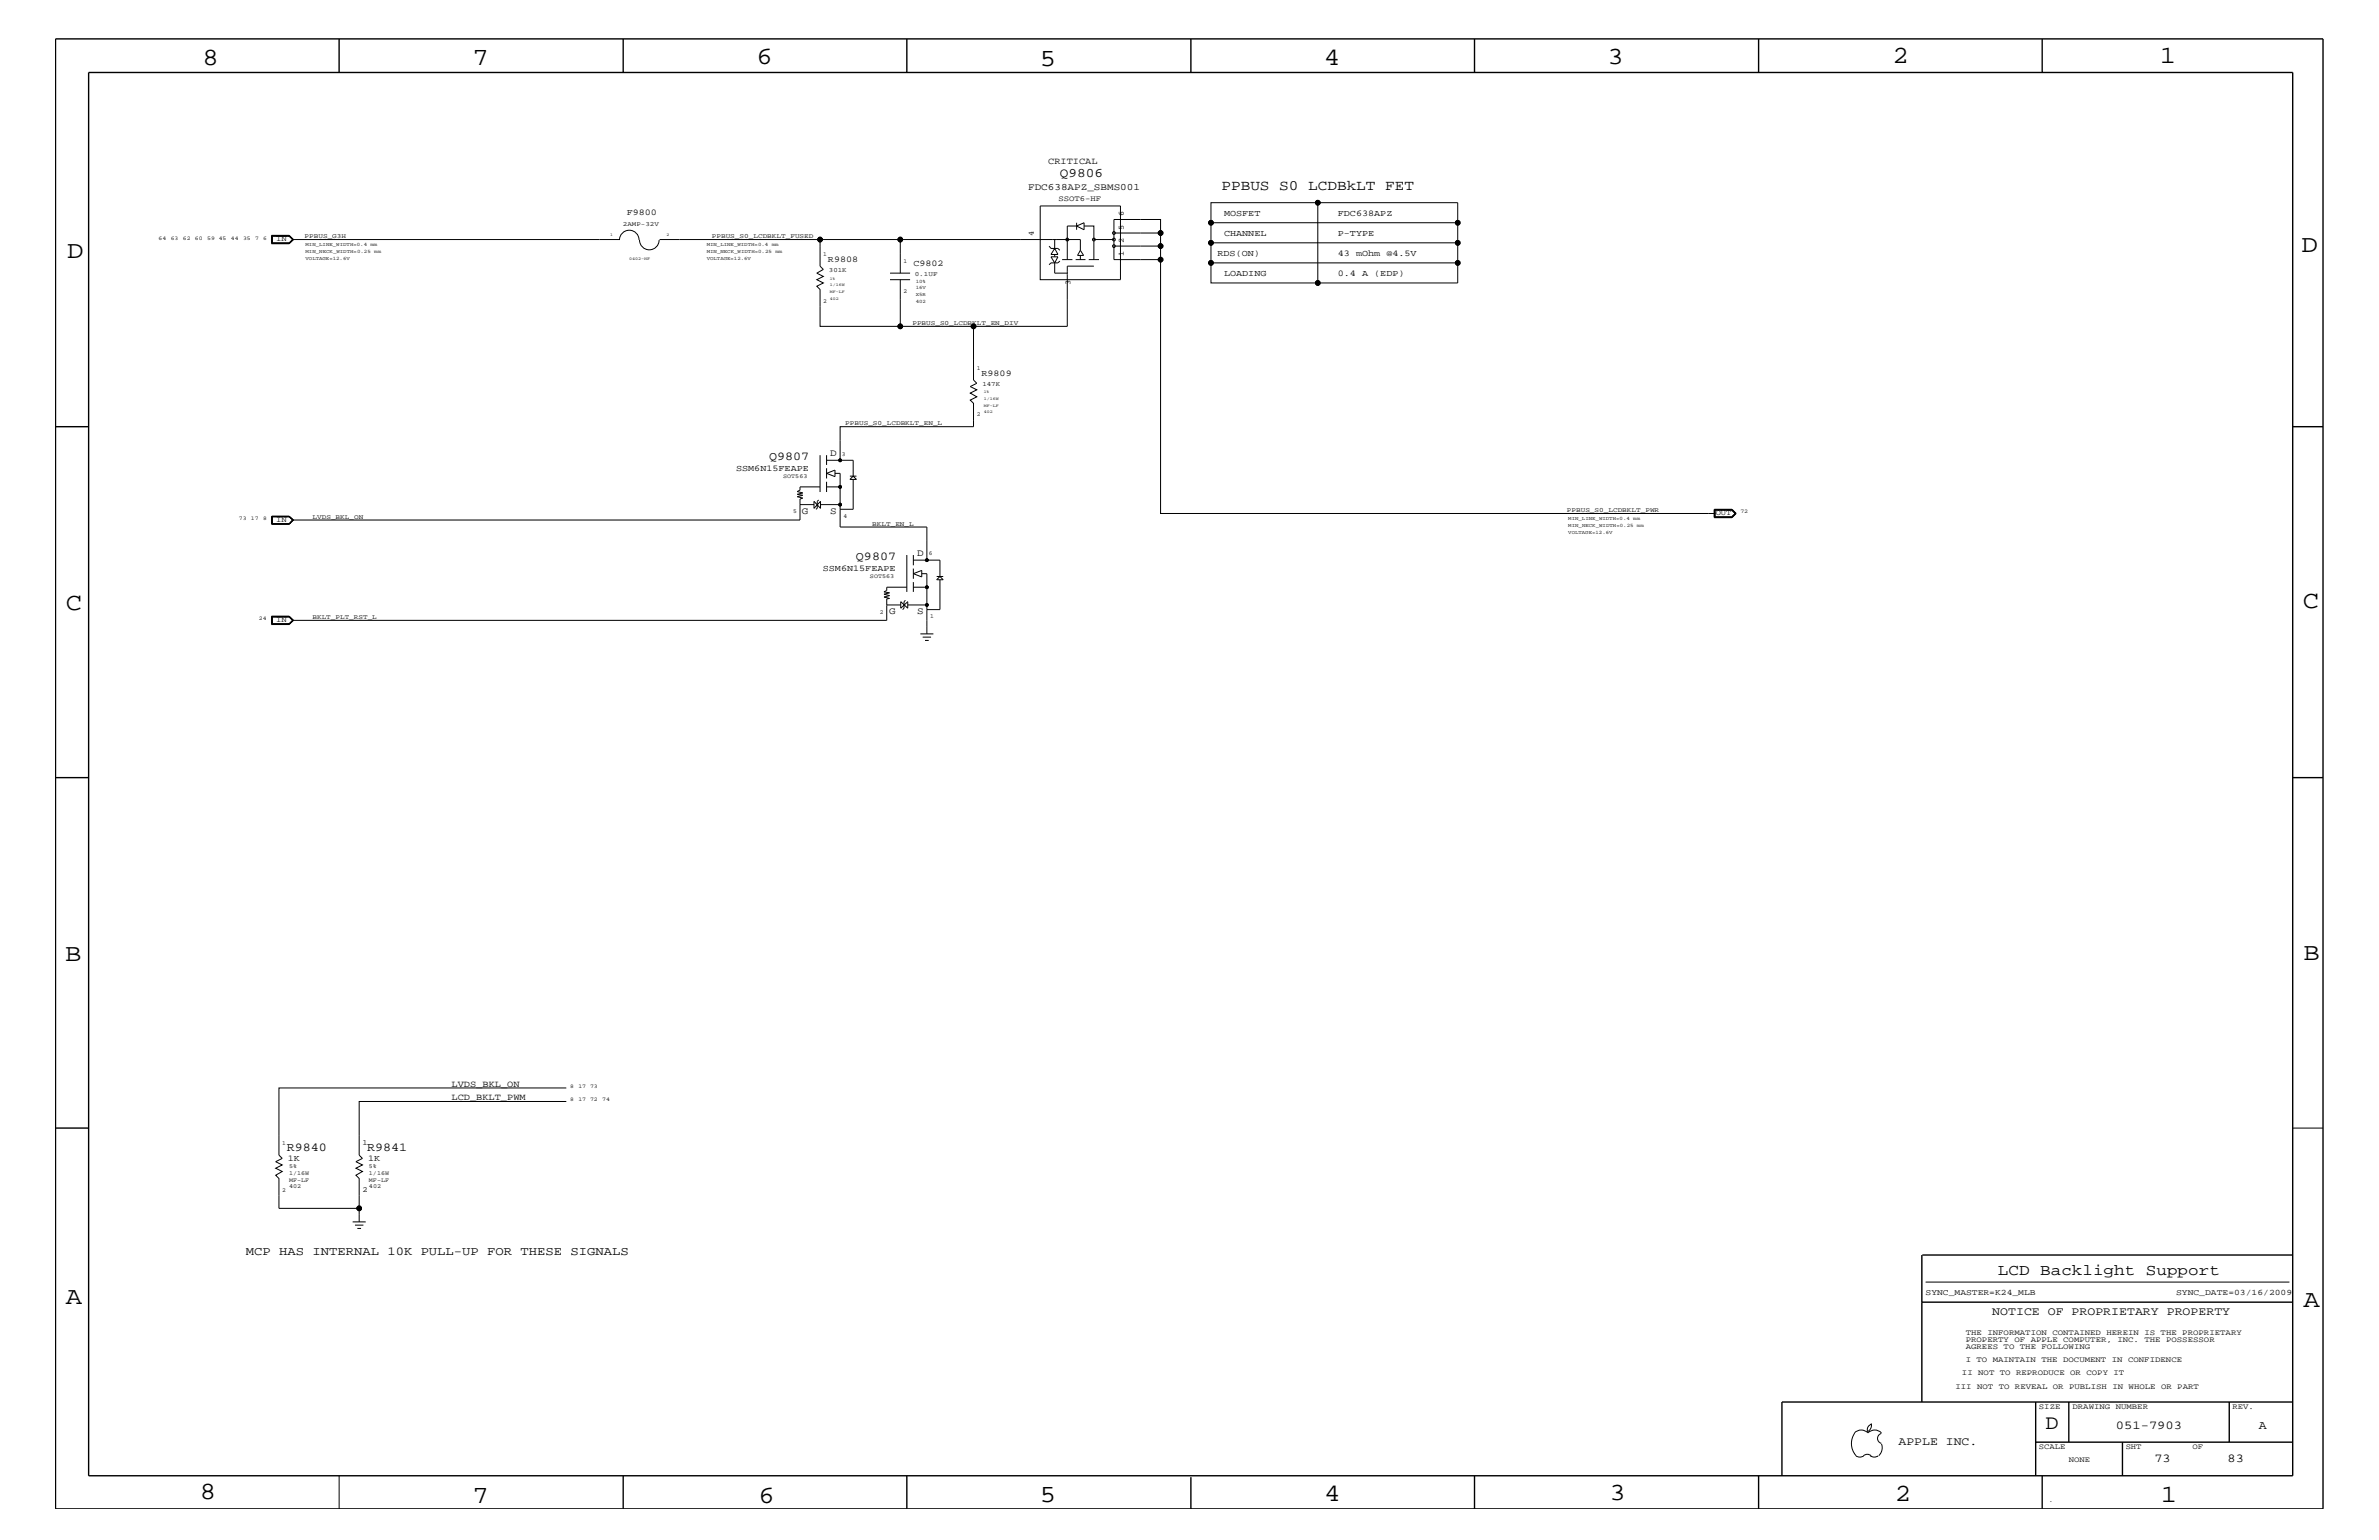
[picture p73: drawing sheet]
<svg xmlns="http://www.w3.org/2000/svg" width="432mm" height="279mm" viewBox="0 0 432 279" stroke-linecap="round" stroke-linejoin="round" font-family="sans-serif">
<defs><g id="words">
<g font-size="4.5">
<text x="36.7" y="11.7">8</text>
<text x="85.8" y="11.7">7</text>
<text x="137.3" y="11.5">6</text>
<text x="240.3" y="11.7">4</text>
<text x="291.8" y="11.5">3</text>
<text x="343.5" y="11.5">2</text>
<text x="392" y="11.5">1</text>
<text x="188.7" y="12.1">5</text>
<text x="12.2" y="46.8">D</text>
<text x="417.7" y="45.7">D</text>
<text x="11.9" y="110.6">C</text>
<text x="418" y="110.3">C</text>
<text x="11.9" y="174.3">B</text>
<text x="418.1" y="174.2">B</text>
<text x="11.9" y="236.7">A</text>
<text x="418.1" y="237.1">A</text>
<text x="36.2" y="271.9">8</text>
<text x="85.8" y="272.7">7</text>
<text x="137.7" y="272.7">6</text>
<text x="188.7" y="272.5">5</text>
<text x="240.4" y="272.3">4</text>
<text x="292.1" y="272.2">3</text>
<text x="343.9" y="272.3">2</text>
<text x="392.2" y="272.6">1</text>
</g>
<text font-size="3.7" x="371.3" y="259.3">D</text>
<text font-size="2.9" x="362.6" y="231.3">LCD Backlight Support</text>
<text font-size="2.6" x="221.7" y="34.4">PPBUS S0 LCDBkLT FET</text>
<text font-size="2.4" x="192.4" y="32.2">Q9806</text>
<g font-size="2.2">
<text x="139.6" y="83.5">Q9807</text>
<text x="155.4" y="101.6">Q9807</text>
<text x="52.1" y="208.8">R9840</text>
<text x="66.6" y="208.8">R9841</text>
<text x="44.6" y="227.7">MCP HAS INTERNAL 10K PULL-UP FOR THESE SIGNALS</text>
<text x="384" y="259.3">051-7903</text>
<text x="410" y="259.3">A</text>
<text x="391" y="265.3">73</text>
<text x="404.3" y="265.3">83</text>
</g>
<g font-size="2.1">
<text x="361.6" y="238.6">NOTICE OF PROPRIETARY PROPERTY</text>
<text x="344.6" y="262.2">APPLE INC.</text>
</g>
<g font-size="1.8">
<text x="186.6" y="34.4">FDC638APZ_SBMS001</text>
<text x="150.7" y="82.7">D</text>
<text x="145.5" y="93.3">G</text>
<text x="150.7" y="93.3">S</text>
<text x="166.5" y="101">D</text>
<text x="161.4" y="111.4">G</text>
<text x="166.5" y="111.4">S</text>
</g>
<g font-size="1.7">
<text x="190.2" y="29.7">CRITICAL</text>
<text x="82" y="197.2">LVDS_BKL_ON</text>
<text x="82" y="199.6">LCD_BKLT_PWM</text>
</g>
<g font-size="1.6">
<text x="113.7" y="39.1">F9800</text>
<text x="222.2" y="39.2">MOSFET</text>
<text x="242.8" y="39.2">FDC638APZ</text>
<text x="150.3" y="47.6">R9808</text>
<text x="221" y="46.5">RDS(ON)</text>
<text x="222.2" y="42.9">CHANNEL</text>
<text x="242.8" y="46.5">43 mOhm @4.5V</text>
<text x="242.8" y="42.9">P-TYPE</text>
<text x="165.8" y="48.3">C9802</text>
<text x="222.2" y="50.2">LOADING</text>
<text x="242.8" y="50.2">0.4 A (EDP)</text>
<text x="178.1" y="68.2">R9809</text>
<text x="133.6" y="85.4">SSM6N15FEAPE</text>
<text x="149.4" y="103.6">SSM6N15FEAPE</text>
<text x="52.2" y="210.7">1K</text>
<text x="66.8" y="210.7">1K</text>
</g>
<g font-size="1.5">
<text x="349.5" y="235">SYNC_MASTER=K24_MLB</text>
<text x="395" y="235">SYNC_DATE=03/16/2009</text>
</g>
<g font-size="1.4">
<text x="192.1" y="36.5">SSOT6-HF</text>
<text x="204" y="41.7" transform="rotate(-90 204 41.7)">5</text>
<text x="204" y="39.2" transform="rotate(-90 204 39.2)">6</text>
<text x="50.1" y="43.8">IN</text>
<text x="187.6" y="42.9" transform="rotate(-90 187.6 42.9)">4</text>
<text x="204" y="46.5" transform="rotate(-90 204 46.5)">1</text>
<text x="204" y="44.1" transform="rotate(-90 204 44.1)">2</text>
<text x="194.3" y="51.7" transform="rotate(-90 194.3 51.7)">3</text>
<text x="50.1" y="94.8">IN</text>
<text x="311.4" y="93.5">OUT</text>
<text x="50.1" y="112.9">IN</text>
<text x="65.8" y="207.7">1</text>
<text x="65.8" y="216.2">2</text>
<text x="356.8" y="242.3">THE INFORMATION CONTAINED HEREIN IS THE PROPRIETARY</text>
<text x="356.8" y="243.5">PROPERTY OF APPLE COMPUTER, INC. THE POSSESSOR</text>
<text x="356.8" y="244.7">AGREES TO THE FOLLOWING</text>
<text x="354.9" y="252">III NOT TO REVEAL OR PUBLISH IN WHOLE OR PART</text>
<text x="356.1" y="249.5">II NOT TO REPRODUCE OR COPY IT</text>
<text x="356.8" y="247.1">I TO MAINTAIN THE DOCUMENT IN CONFIDENCE</text>
<text x="370.1" y="255.6">SIZE</text>
<text x="376.2" y="255.6">DRAWING NUMBER</text>
<text x="405.2" y="255.6">REV.</text>
<text x="370.1" y="262.9">SCALE</text>
<text x="385.8" y="262.9">SHT</text>
<text x="397.9" y="262.9">OF</text>
<text x="375.5" y="265.3">NONE</text>
</g>
<g font-size="1.2">
<text x="113.1" y="41.1">2AMP-32V</text>
<text x="55.3" y="43.2">PPBUS_G3H</text>
<text x="129.2" y="43.2">PPBUS_S0_LCDBKLT_FUSED</text>
<text x="150.5" y="49.4">301K</text>
<text x="166" y="50.2">0.1UF</text>
<text x="165.6" y="59">PPBUS_S0_LCDBKLT_EN_DIV</text>
<text x="178.3" y="70">147K</text>
<text x="153.4" y="77.2">PPBUS_S0_LCDBKLT_EN_L</text>
<text x="56.7" y="94.2">LVDS_BKL_ON</text>
<text x="158.3" y="95.4">BKLT_EN_L</text>
<text x="284.4" y="92.9">PPBUS_S0_LCDBKLT_PWR</text>
<text x="56.7" y="112.3">BKLT_PLT_RST_L</text>
<text x="371.9" y="272.6">.</text>
</g>
<g font-size="1.1">
<text x="149.4" y="46.5">1</text>
<text x="164" y="47.7">1</text>
<text x="164" y="53.2">2</text>
<text x="149.4" y="55">2</text>
<text x="177.3" y="67.1">1</text>
<text x="177.3" y="75.6">2</text>
<text x="152.8" y="82.7">3</text>
<text x="142.2" y="86.7">SOT563</text>
<text x="143.9" y="93.2">5</text>
<text x="153.1" y="93.9">4</text>
<text x="168.6" y="100.8">6</text>
<text x="157.9" y="104.9">SOT563</text>
<text x="159.7" y="111.4">2</text>
<text x="168.8" y="112">1</text>
<text x="51.2" y="207.7">1</text>
<text x="52.5" y="215.6">402</text>
<text x="52.5" y="214.4">MF-LF</text>
<text x="52.5" y="213.2">1/16W</text>
<text x="52.5" y="211.9">5%</text>
<text x="67" y="215.6">402</text>
<text x="67" y="213.2">1/16W</text>
<text x="67" y="214.4">MF-LF</text>
<text x="67" y="211.9">5%</text>
<text x="51.2" y="216.2">2</text>
</g>
<g font-size="1">
<text x="28.8" y="43.5">64</text>
<text x="31" y="43.5">63</text>
<text x="33.2" y="43.5">62</text>
<text x="35.4" y="43.5">60</text>
<text x="37.6" y="43.5">59 45</text>
<text x="41.9" y="43.5">44</text>
<text x="44.1" y="43.5">35</text>
<text x="46.3" y="43.5">7</text>
<text x="47.8" y="43.5">6</text>
<text x="43.3" y="94.3">73</text>
<text x="45.6" y="94.3">17</text>
<text x="47.8" y="94.3">8</text>
<text x="315.9" y="93.2">72</text>
<text x="47" y="112.6">24</text>
<text x="103.5" y="197.4">8</text>
<text x="105" y="197.4">17 73</text>
<text x="103.5" y="199.8">8</text>
<text x="105" y="199.8">17 72</text>
<text x="109.3" y="199.8">74</text>
</g>
<g font-size=".9">
<text x="55.5" y="44.6">MIN_LINE_WIDTH=0.4 mm</text>
<text x="55.5" y="45.9">MIN_NECK_WIDTH=0.25 mm</text>
<text x="55.5" y="47.1">VOLTAGE=12.6V</text>
<text x="128.3" y="44.6">MIN_LINE_WIDTH=0.4 mm</text>
<text x="128.3" y="45.9">MIN_NECK_WIDTH=0.25 mm</text>
<text x="128.3" y="47.1">VOLTAGE=12.6V</text>
<text x="166.2" y="53.6">X5R</text>
<text x="166.2" y="51.3">10%</text>
<text x="166.2" y="52.4">16V</text>
<text x="166.2" y="54.9">402</text>
<text x="284.6" y="95.6">MIN_NECK_WIDTH=0.25 mm</text>
<text x="284.6" y="94.3">MIN_LINE_WIDTH=0.4 mm</text>
<text x="284.6" y="96.8">VOLTAGE=12.6V</text>
</g>
<g font-size=".8">
<text x="110.7" y="42.9">1</text>
<text x="114.2" y="47.1">0402-HF</text>
<text x="121" y="42.9">2</text>
<text x="150.6" y="50.7">1%</text>
<text x="150.6" y="53.2">MF-LF</text>
<text x="150.6" y="51.9">1/16W</text>
<text x="150.6" y="54.4">402</text>
<text x="178.6" y="71.3">1%</text>
<text x="178.6" y="75">402</text>
<text x="178.6" y="72.6">1/16W</text>
<text x="178.6" y="73.8">MF-LF</text>
</g>
</g></defs>
<g fill="none" stroke="#000" stroke-width=".18">
<path d="M188.8 37.4h14.6v13.3h-14.6zM239.2 36.8v14.5M49.3 42.7h3.2l.8 .8-.8 .7h-3.2zM49.4 42.9h3.1l.6 .6-.6 .6h-3.1zM52.5 42.8l.7 .7-.7 .6M52.5 42.8h-3.1v1.3h3.1M52.5 42.8l.8 .7M53.1 43.5h59.3M53.3 43.5l-.8 .6M112.4 43.5a1.78 1.78 0 0 1 1.8-1.7 1.78 1.78 0 0 1 1.8 1.7M116.1 43.5a1.78 1.78 0 0 0 1.8 1.8 1.78 1.78 0 0 0 1.7-1.8M119.7 43.5h29.1"/>
<path d="M161.5 50.7h3.7M161.5 49.6h3.7M163.4 43.5h-14.6v4.8l.6 .6-1.1 .7 1.1 .6-1.1 .5 1.1 .6-1.1 .6 .5 .6v6.7h14.6v-8.5M163.4 43.5h32.7v1.9M163.4 43.5v6.1M163.4 59.2h13.3M190.4 44.6l.4 .5h1.2l.4 .3M191.4 45.1l.6 1.1h-1.2zM191.4 47.7l.6-1.1h-1.2l.6 1.1v1.9h2.3M191.4 43.5v1.6M191.4 46.2v.4M192.4 47.4l-.4 .3h-1.2l-.4 .3"/>
<path d="M192.8 47.1h1.8M195.2 47.1h1.8M195.4 41h-1.7v6.1M195.4 40.4v1.3M195.4 41l1.4-.6v1.3zM196.1 45.4l.6 .9h-1.1zM196.1 46.3v.8M196.8 41h1.7v6.1M197.6 47.1h1.9M198.5 48.3h-4.8v10.9h-17v9.7l.6 .6-1.2 .6 1.2 .6-1.2 .6 1.2 .7-1.2 .6 .6 .6v4.2h-24.2v6.1M198.5 43.5h3.7M202.2 42.3h8.5v2.3h-8.5"/>
<path d="M210.7 42.3v-2.5h-8.5v7.3h8.5v46.1h100.6M210.7 44.6v2.5M219.8 44.1v7.2h19.4M219.8 44.1h44.8M219.8 47.7h44.8M219.8 40.4v3.7M264.6 40.4v-3.6h-44.8v3.6h44.8v3.7M264.6 44.1v7.2h-25.4M49.3 93.7h3.2l.8 .6-.8 .8h-3.2zM49.4 93.8h3.1M49.4 93.7v1.4M49.4 95h3.1"/>
<path d="M49.4 93.8v1.2M52.5 93.8l.7 .5-.7 .7M52.5 93.8l.6 .5M53.1 94.3l-.6 .7M145.2 91.6h2.5M147.7 91v1.2l1.2-1.2v1.2zM148.6 90.7l-.3 .3v1.2l-.2 .2M148.8 82.6v6.7M148.8 88.3h-3.6v.6l-.5 .3 1 .2-1 .3 1 .2-1 .2 1 .3-.5 .1v3.8h-92.1M148.9 91.6h3.6M150 83.5h4.9v2.9M150 82.6v1.8"/>
<path d="M150 84.9v1.9M150 87.4v1.9M150 88.3h2.5M150 85.9l1.6-.6v1.2zM151.6 85.9h.9v9.7h15.7v6M154.3 87l.6-.6 .5 .6zM154.3 86.4h1.1M154.9 87v5.4h-2.4M311.2 92.4h3.2l.7 .8-.7 .7h-3.2zM311.2 93.8h3.2M311.2 92.5h3.2M311.2 92.5v1.3"/>
<path d="M311.3 92.6h3l.7 .6-.7 .6h-3zM314.4 92.5l.6 .7-.6 .6M49.3 111.8h3.2l.8 .8-.8 .7h-3.2zM49.4 112h3.1l.6 .6-.6 .5h-3.1zM52.5 111.9h-3.1v1.3h3.1M52.5 111.9l.7 .7-.7 .6M52.5 111.9l.8 .7M53.3 112.6l-.8 .6M161 109.8h2.5M163.5 109.2v1.1l1.3-1.1v1.1zM164.3 108.9l-.2 .3v1.1l-.3 .3M164.6 106.5h-3.6v.6l-.6 .3 1.1 .2-1.1 .2 1.1 .3-1.1 .2 1.1 .3-.5 .1v3.9h-107.9"/>
<path d="M164.6 100.7v6.7M164.8 109.8h3.4M165.8 101.6h4.8v3M165.8 100.7v1.9M165.8 103.2v1.8M165.8 105.6v1.8M165.8 106.5h2.4M165.8 104.1l1.5-.6v1.2zM167 115h2.4M167.3 104.1h.9v10.9M167.5 115.6h1.5M167.9 116.2h.7"/>
<path d="M170 104.6h1.2M170.6 104.6l.6 .6h-1.2zM170.6 105.2v5.4h-2.4M102.8 199.8h-37.6v9.8l.6 .6-1.2 .6 1.2 .6-1.2 .5 1.2 .6-1.2 .7 .6 .6v7.9M102.8 197.4h-52.2v12.2l.6 .6-1.2 .6 1.2 .6-1.2 .5 1.2 .6-1.2 .7 .6 .6v5.4h14.6M416.1 204.7h5.5M64 221.7h2.4M64.4 222.3h1.6M64.9 222.9h.6M349.5 232.6h66M336.6 260a1.69 1.69 0 0 1 2.4 0 1.72 1.72 0 0 1 2.5 0M339.6 258.3l.1 .1a1.27 1.27 0 0 1-.7 1.3"/>
<path d="M339.6 258.4a.99 .99 0 0 0-.6 1.4M61.6 267.7v6.1M336.6 260a3.3 3.3 0 0 0 .3 4.1M336.9 264.1l.7 .3 .7-.3M338.2 264.1l.7-.3 .7 .3M339.5 264.1l.7 .3 .7-.3M341.5 260.1a.93 .93 0 0 0-.7 .9 .93 .93 0 0 0 .7 .9M341.5 262l.1 .7a1.99 1.99 0 0 1-.6 1.4"/>
<circle cx="239.2" cy="36.8" r=".42"/>
<circle cx="148.8" cy="43.5" r=".42"/>
<circle cx="163.4" cy="43.5" r=".42"/>
<circle cx="163.4" cy="59.2" r=".42"/>
<circle cx="176.7" cy="59.2" r=".42"/>
<circle cx="193.7" cy="43.5" r=".25"/>
<circle cx="198.5" cy="43.5" r=".25"/>
<circle cx="202.2" cy="43.5" r=".25"/>
<circle cx="202.2" cy="44.6" r=".25"/>
<circle cx="202.2" cy="42.3" r=".25"/>
<circle cx="210.7" cy="47.1" r=".42"/>
<circle cx="210.7" cy="42.3" r=".42"/>
<circle cx="210.7" cy="44.6" r=".42"/>
<circle cx="219.8" cy="44.1" r=".42"/>
<circle cx="219.8" cy="47.7" r=".42"/>
<circle cx="219.8" cy="40.4" r=".42"/>
<circle cx="239.2" cy="51.3" r=".42"/>
<circle cx="264.6" cy="44.1" r=".42"/>
<circle cx="264.6" cy="47.7" r=".42"/>
<circle cx="264.6" cy="40.4" r=".42"/>
<circle cx="152.5" cy="88.3" r=".25"/>
<circle cx="152.5" cy="91.6" r=".25"/>
<circle cx="152.5" cy="83.5" r=".25"/>
<circle cx="168.2" cy="106.5" r=".25"/>
<circle cx="168.2" cy="109.8" r=".25"/>
<circle cx="168.2" cy="101.6" r=".25"/>
<circle cx="65.2" cy="219.2" r=".42"/>
</g>
<g fill="#000">
<circle cx="239.2" cy="36.8" r=".42"/>
<circle cx="148.8" cy="43.5" r=".42"/>
<circle cx="163.4" cy="43.5" r=".42"/>
<circle cx="163.4" cy="59.2" r=".42"/>
<circle cx="176.7" cy="59.2" r=".42"/>
<circle cx="210.7" cy="47.1" r=".42"/>
<circle cx="210.7" cy="42.3" r=".42"/>
<circle cx="210.7" cy="44.6" r=".42"/>
<circle cx="219.8" cy="44.1" r=".42"/>
<circle cx="219.8" cy="47.7" r=".42"/>
<circle cx="219.8" cy="40.4" r=".42"/>
<circle cx="239.2" cy="51.3" r=".42"/>
<circle cx="264.6" cy="44.1" r=".42"/>
<circle cx="264.6" cy="47.7" r=".42"/>
<circle cx="264.6" cy="40.4" r=".42"/>
<circle cx="152.5" cy="88.3" r=".25"/>
<circle cx="152.5" cy="91.6" r=".25"/>
<circle cx="152.5" cy="83.5" r=".25"/>
<circle cx="168.2" cy="106.5" r=".25"/>
<circle cx="168.2" cy="109.8" r=".25"/>
<circle cx="168.2" cy="101.6" r=".25"/>
<circle cx="65.2" cy="219.2" r=".42"/>
</g>
<g fill="none" stroke="#000" stroke-width=".25">
<path d="M10.1 7.1h411.5v266.7h-411.5zM16.1 13.2h400v254.5h-400zM61.6 7.1v6.1M113.1 7.1v6.1M164.6 7.1v6.1M216.2 7.1v6.1M267.6 7.1v6.1M319.2 7.1v6.1M370.7 7.1v6.1M10.1 77.4h6M416.1 77.4h5.5M10.1 141.1h6"/>
<path d="M416.1 141.1h5.5M10.1 204.7h6M348.8 236.2h67.3M348.8 227.7v26.7M348.9 227.7h67.2M369.5 254.4v13.3M375.5 254.4v7.2M404.6 254.4v7.2M416.1 254.4h-92.7v13.3M113.1 267.7v6.1M164.6 267.7v6.1M216.2 268v5.8"/>
<path d="M267.6 267.7v6.1M319.2 267.7v6.1M369.5 261.6h46.6M370.7 267.7v6.1M385.2 261.6v6.1"/>
</g>
<use href="#words"/>
</svg>
